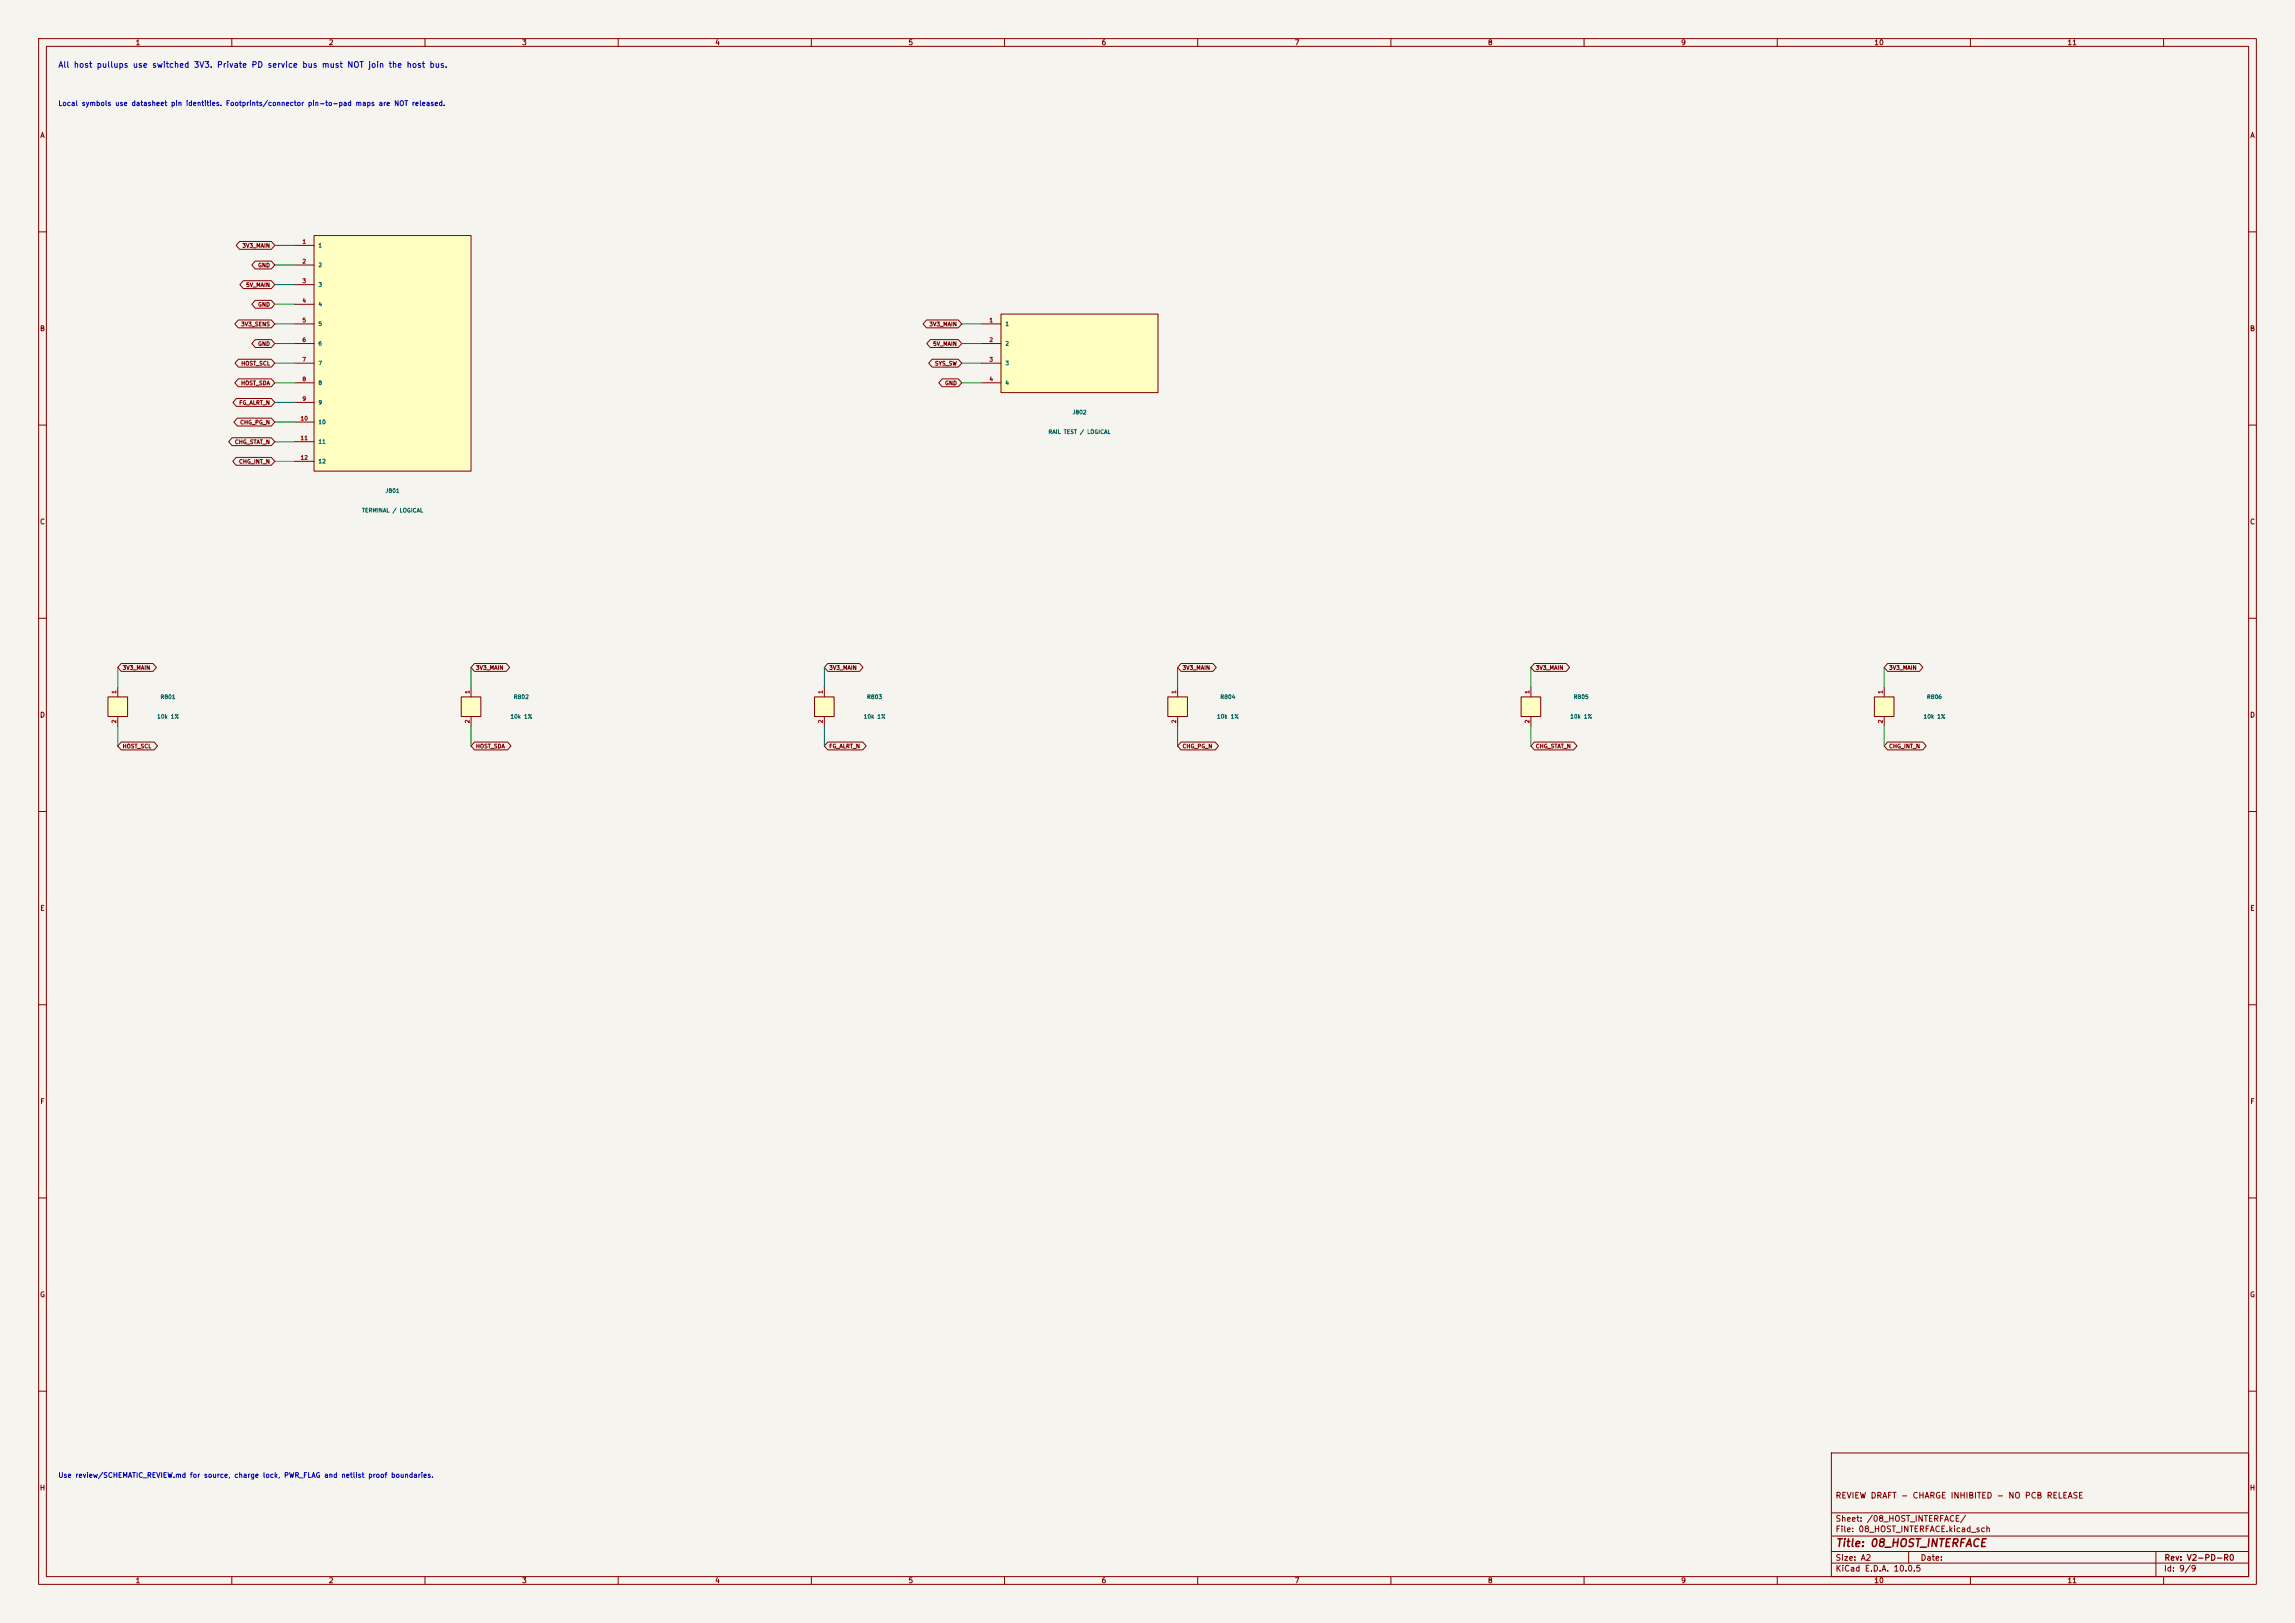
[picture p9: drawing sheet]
<svg xmlns="http://www.w3.org/2000/svg" width="594mm" height="420mm" viewBox="0 0 594 420" stroke-linecap="round" stroke-linejoin="round" font-family="sans-serif">
<defs><g id="words">
<text font-size="2" fill="#840000" x="475" y="400.8">Title: 08_HOST_INTERFACE</text>
<text font-size="1.5" fill="#0000c2" x="15" y="17.9">All host pullups use switched 3V3. Private PD service bus must NOT join the host bus.</text>
<g font-size="1.5" fill="#840000">
<text x="475" y="388.1">REVIEW DRAFT - CHARGE INHIBITED - NO PCB RELEASE</text>
<text x="475" y="394.1">Sheet: /08_HOST_INTERFACE/</text>
<text x="475" y="396.8">File: 08_HOST_INTERFACE.kicad_sch</text>
<text x="475" y="407">KiCad E.D.A. 10.0.5</text>
<text x="475" y="404.2">Size: A2</text>
<text x="497" y="404.2">Date:</text>
<text x="560" y="407">Id: 9/9</text>
<text x="560.1" y="404.2">Rev: V2-PD-R0</text>
</g>
<g font-size="1.3" fill="#840000">
<text x="35" y="12">1</text>
<text x="85" y="12">2</text>
<text x="135" y="12">3</text>
<text x="185" y="12">4</text>
<text x="235" y="12">5</text>
<text x="285" y="12">6</text>
<text x="335" y="12">7</text>
<text x="385" y="12">8</text>
<text x="435" y="12">9</text>
<text x="485" y="12">10</text>
<text x="535" y="12">11</text>
<text x="10.3" y="36">A</text>
<text x="582.3" y="36">A</text>
<text x="10.2" y="86">B</text>
<text x="582.2" y="86">B</text>
<text x="10.2" y="136">C</text>
<text x="582.2" y="136">C</text>
<text x="10.2" y="186">D</text>
<text x="582.2" y="186">D</text>
<text x="10.3" y="236">E</text>
<text x="582.3" y="236">E</text>
<text x="10.3" y="286">F</text>
<text x="582.3" y="286">F</text>
<text x="10.2" y="336">G</text>
<text x="582.2" y="336">G</text>
<text x="10.2" y="386">H</text>
<text x="582.2" y="386">H</text>
<text x="35" y="410">1</text>
<text x="85" y="410">2</text>
<text x="135" y="410">3</text>
<text x="185" y="410">4</text>
<text x="235" y="410">5</text>
<text x="285" y="410">6</text>
<text x="335" y="410">7</text>
<text x="385" y="410">8</text>
<text x="435" y="410">9</text>
<text x="485" y="410">10</text>
<text x="535" y="410">11</text>
</g>
<g font-size="1.3" fill="#0000c2">
<text x="15" y="27.7">Local symbols use datasheet pin identities. Footprints/connector pin-to-pad maps are NOT released.</text>
<text x="15" y="382.7">Use review/SCHEMATIC_REVIEW.md for source, charge lock, PWR_FLAG and netlist proof boundaries.</text>
</g>
<g font-size="1" fill="#840000">
<text x="62.6" y="64.3">3V3_MAIN</text>
<text x="66.7" y="69.4">GND</text>
<text x="63.6" y="74.5">5V_MAIN</text>
<text x="66.7" y="79.6">GND</text>
<text x="62.3" y="84.7">3V3_SENS</text>
<text x="66.7" y="89.7">GND</text>
<text x="240.4" y="84.7">3V3_MAIN</text>
<text x="241.4" y="89.7">5V_MAIN</text>
<text x="62.3" y="94.8">HOST_SCL</text>
<text x="241.9" y="94.8">SYS_SW</text>
<text x="62.3" y="99.9">HOST_SDA</text>
<text x="244.5" y="99.9">GND</text>
<text x="61.8" y="105">FG_ALRT_N</text>
<text x="62" y="110.1">CHG_PG_N</text>
<text x="60.7" y="115.1">CHG_STAT_N</text>
<text x="61.7" y="120.2">CHG_INT_N</text>
<text x="31.6" y="173.6">3V3_MAIN</text>
<text x="123.1" y="173.6">3V3_MAIN</text>
<text x="214.5" y="173.6">3V3_MAIN</text>
<text x="305.9" y="173.6">3V3_MAIN</text>
<text x="397.4" y="173.6">3V3_MAIN</text>
<text x="488.8" y="173.6">3V3_MAIN</text>
<text x="31.6" y="193.9">HOST_SCL</text>
<text x="123.1" y="193.9">HOST_SDA</text>
<text x="214.5" y="193.9">FG_ALRT_N</text>
<text x="305.9" y="193.9">CHG_PG_N</text>
<text x="397.4" y="193.9">CHG_STAT_N</text>
<text x="488.8" y="193.9">CHG_INT_N</text>
</g>
<g font-size="1" fill="#a90000">
<text x="78.2" y="63.3">1</text>
<text x="78.2" y="68.4">2</text>
<text x="78.2" y="73.5">3</text>
<text x="78.2" y="78.6">4</text>
<text x="78.2" y="83.6">5</text>
<text x="256" y="83.6">1</text>
<text x="78.2" y="88.7">6</text>
<text x="256" y="88.7">2</text>
<text x="78.2" y="93.8">7</text>
<text x="256" y="93.8">3</text>
<text x="78.2" y="98.9">8</text>
<text x="256" y="98.9">4</text>
<text x="78.2" y="104">9</text>
<text x="77.7" y="109">10</text>
<text x="77.7" y="114.1">11</text>
<text x="77.7" y="119.2">12</text>
<text x="30.3" y="179.7" transform="rotate(-90 30.3 179.7)">1</text>
<text x="121.7" y="179.7" transform="rotate(-90 121.7 179.7)">1</text>
<text x="213.2" y="179.7" transform="rotate(-90 213.2 179.7)">1</text>
<text x="304.6" y="179.7" transform="rotate(-90 304.6 179.7)">1</text>
<text x="396.1" y="179.7" transform="rotate(-90 396.1 179.7)">1</text>
<text x="487.5" y="179.7" transform="rotate(-90 487.5 179.7)">1</text>
<text x="30.3" y="187.3" transform="rotate(-90 30.3 187.3)">2</text>
<text x="121.7" y="187.3" transform="rotate(-90 121.7 187.3)">2</text>
<text x="213.2" y="187.3" transform="rotate(-90 213.2 187.3)">2</text>
<text x="304.6" y="187.3" transform="rotate(-90 304.6 187.3)">2</text>
<text x="396.1" y="187.3" transform="rotate(-90 396.1 187.3)">2</text>
<text x="487.5" y="187.3" transform="rotate(-90 487.5 187.3)">2</text>
</g>
<g font-size="1" fill="#006464">
<text x="82.3" y="64.3">1</text>
<text x="82.3" y="69.3">2</text>
<text x="82.3" y="74.4">3</text>
<text x="82.3" y="79.5">4</text>
<text x="82.3" y="84.6">5</text>
<text x="82.3" y="89.7">6</text>
<text x="260.1" y="84.6">1</text>
<text x="260.1" y="89.7">2</text>
<text x="82.3" y="94.7">7</text>
<text x="260.1" y="94.7">3</text>
<text x="82.3" y="99.8">8</text>
<text x="260.1" y="99.8">4</text>
<text x="82.3" y="104.9">9</text>
<text x="277.5" y="107.4">J802</text>
<text x="82.3" y="110">10</text>
<text x="271.2" y="112.5">RAIL TEST / LOGICAL</text>
<text x="82.3" y="115.1">11</text>
<text x="82.3" y="120.1">12</text>
<text x="99.7" y="127.8">J801</text>
<text x="93.6" y="132.8">TERMINAL / LOGICAL</text>
<text x="41.4" y="181.1">R801</text>
<text x="132.9" y="181.1">R802</text>
<text x="224.3" y="181.1">R803</text>
<text x="315.7" y="181.1">R804</text>
<text x="407.2" y="181.1">R805</text>
<text x="498.6" y="181.1">R806</text>
<text x="40.5" y="186.2">10k 1%</text>
<text x="132" y="186.2">10k 1%</text>
<text x="223.4" y="186.2">10k 1%</text>
<text x="314.9" y="186.2">10k 1%</text>
<text x="406.3" y="186.2">10k 1%</text>
<text x="497.7" y="186.2">10k 1%</text>
</g>
</g></defs>
<path d="M0 0h594v420h-594z" fill="#f5f4ef" stroke="#f5f4ef" stroke-width=".26"/>
<g fill="none" stroke="#840000" stroke-width=".26">
<path d="M10 10h574v400h-574zM12 12h570v396h-570zM60 10v2M110 10v2M160 10v2M210 10v2M260 10v2M310 10v2M360 10v2M410 10v2M460 10v2M510 10v2"/>
<path d="M560 10v2M10 60h2M582 60h2M10 110h2M582 110h2M10 160h2M582 160h2M10 210h2M582 210h2M10 260h2M582 260h2M10 310h2"/>
<path d="M582 310h2M10 360h2M474 376h108v32h-108zM582 360h2M474 397.5h108M474 391.5h108M60 408v2M110 408v2M160 408v2M210 408v2M260 408v2M310 408v2"/>
<path d="M360 408v2M410 408v2M460 408v2M474 404.5h108M474 401.5h108M494 401.5v3M510 408v2M558 401.5v6.5M560 408v2"/>
</g>
<path d="M485.1 180.3h5.1v5.1h-5.1z" fill="#ffffc2"/>
<path d="M487.7 177.8v2.5M485.1 180.3h5.1v5.1h-5.1zM487.7 185.4v2.6" fill="none" stroke="#840000" stroke-width=".26"/>
<path d="M393.7 180.3h5.1v5.1h-5.1z" fill="#ffffc2"/>
<path d="M396.2 177.8v2.5M393.7 180.3h5.1v5.1h-5.1zM396.2 185.4v2.6" fill="none" stroke="#840000" stroke-width=".26"/>
<path d="M27.9 180.3h5.1v5.1h-5.1z" fill="#ffffc2"/>
<path d="M30.5 177.8v2.5M27.9 180.3h5.1v5.1h-5.1zM30.5 185.4v2.6" fill="none" stroke="#840000" stroke-width=".26"/>
<path d="M302.3 180.3h5v5.1h-5z" fill="#ffffc2"/>
<path d="M304.8 177.8v2.5M302.3 180.3h5v5.1h-5zM304.8 185.4v2.6" fill="none" stroke="#840000" stroke-width=".26"/>
<path d="M210.8 180.3h5.1v5.1h-5.1z" fill="#ffffc2"/>
<path d="M213.4 177.8v2.5M210.8 180.3h5.1v5.1h-5.1zM213.4 185.4v2.6" fill="none" stroke="#840000" stroke-width=".26"/>
<path d="M81.3 61h40.6v60.9h-40.6z" fill="#ffffc2"/>
<g fill="none" stroke="#840000" stroke-width=".26">
<path d="M76.2 63.5h5.1M76.2 68.6h5.1M76.2 73.7h5.1M76.2 78.7h5.1M81.3 61h40.6v60.9h-40.6zM76.2 83.8h5.1M76.2 88.9h5.1M76.2 94h5.1M76.2 99.1h5.1M76.2 104.1h5.1M76.2 109.2h5.1M76.2 114.3h5.1"/>
<path d="M76.2 119.4h5.1"/>
</g>
<path d="M119.4 180.3h5.1v5.1h-5.1z" fill="#ffffc2"/>
<path d="M121.9 177.8v2.5M119.4 180.3h5.1v5.1h-5.1zM121.9 185.4v2.6" fill="none" stroke="#840000" stroke-width=".26"/>
<path d="M259.1 81.3h40.6v20.3h-40.6z" fill="#ffffc2"/>
<g fill="none" stroke="#840000" stroke-width=".26">
<path d="M62 62.5h8.2l.9 1-.9 1h-8.2l-.9-1zM63 72.6h7.2l.9 1.1-.9 1h-7.2l-.9-1zM66.1 77.7h4.1l.9 1-.9 1.1h-4.1l-.9-1.1zM66.1 67.6h4.1l.9 1-.9 1h-4.1l-.9-1zM61.7 98h8.5l.9 1.1-.9 1h-8.5l-.9-1zM61.7 82.8h8.5l.9 1-.9 1h-8.5l-.9-1zM61.7 93h8.5l.9 1-.9 1h-8.5l-.9-1zM66.1 87.9h4.1l.9 1-.9 1h-4.1l-.9-1zM239.8 82.8h8.2l.9 1-.9 1h-8.2l-.9-1zM240.8 87.9h7.2l.9 1-.9 1h-7.2l-.9-1zM241.3 93h6.7l.9 1-.9 1h-6.7l-.9-1zM243.9 98h4.1l.9 1.1-.9 1h-4.1l-.9-1z"/>
<path d="M254 83.8h5.1M254 88.9h5.1M254 94h5.1M254 99.1h5.1M259.1 81.3h40.6v20.3h-40.6zM60.1 113.3h10.1l.9 1-.9 1h-10.1l-.9-1zM61.1 118.4h9.1l.9 1-.9 1h-9.1l-.9-1zM61.2 103.1h9l.9 1-.9 1.1h-9l-.9-1.1zM61.4 108.2h8.8l.9 1-.9 1h-8.8l-.9-1zM31.4 171.7h8.2l.9 1-.9 1h-8.2l-.9-1zM122.8 171.7h8.2l.9 1-.9 1h-8.2l-.9-1zM214.2 171.7h8.3l.9 1-.9 1h-8.3l-.8-1z"/>
<path d="M305.7 171.7h8.2l.9 1-.9 1h-8.2l-.9-1zM397.1 171.7h8.3l.8 1-.8 1h-8.3l-.9-1zM488.6 171.7h8.2l.9 1-.9 1h-8.2l-.9-1zM31.4 192h8.5l.9 1-.9 1.1h-8.5l-.9-1.1zM122.8 192h8.6l.9 1-.9 1.1h-8.6l-.9-1.1zM214.2 192h9.1l.9 1-.9 1.1h-9.1l-.8-1.1zM305.7 192h8.8l.9 1-.9 1.1h-8.8l-.9-1.1zM397.1 192h10.2l.9 1-.9 1.1h-10.2l-.9-1.1zM488.6 192h9.1l.9 1-.9 1.1h-9.1l-.9-1.1z"/>
</g>
<g fill="none" stroke="#009600" stroke-width=".26">
<path d="M71.1 63.5h5.1M71.1 68.6h5.1M71.1 73.7h5.1M71.1 78.7h5.1M71.1 88.9h5.1M71.1 99.1h5.1M71.1 83.8h5.1M71.1 94h5.1M248.9 88.9h5.1M248.9 99.1h5.1M248.9 83.8h5.1M248.9 94h5.1"/>
<path d="M71.1 109.2h5.1M71.1 104.1h5.1M71.1 119.4h5.1M71.1 114.3h5.1M30.5 172.7v5.1M121.9 172.7v5.1M213.4 172.7v5.1M304.8 172.7v5.1M396.2 172.7v5.1M487.7 172.7v5.1M30.5 188v5M121.9 188v5"/>
<path d="M213.4 188v5M304.8 188v5M396.2 188v5M487.7 188v5"/>
</g>
<use href="#words"/>
</svg>
